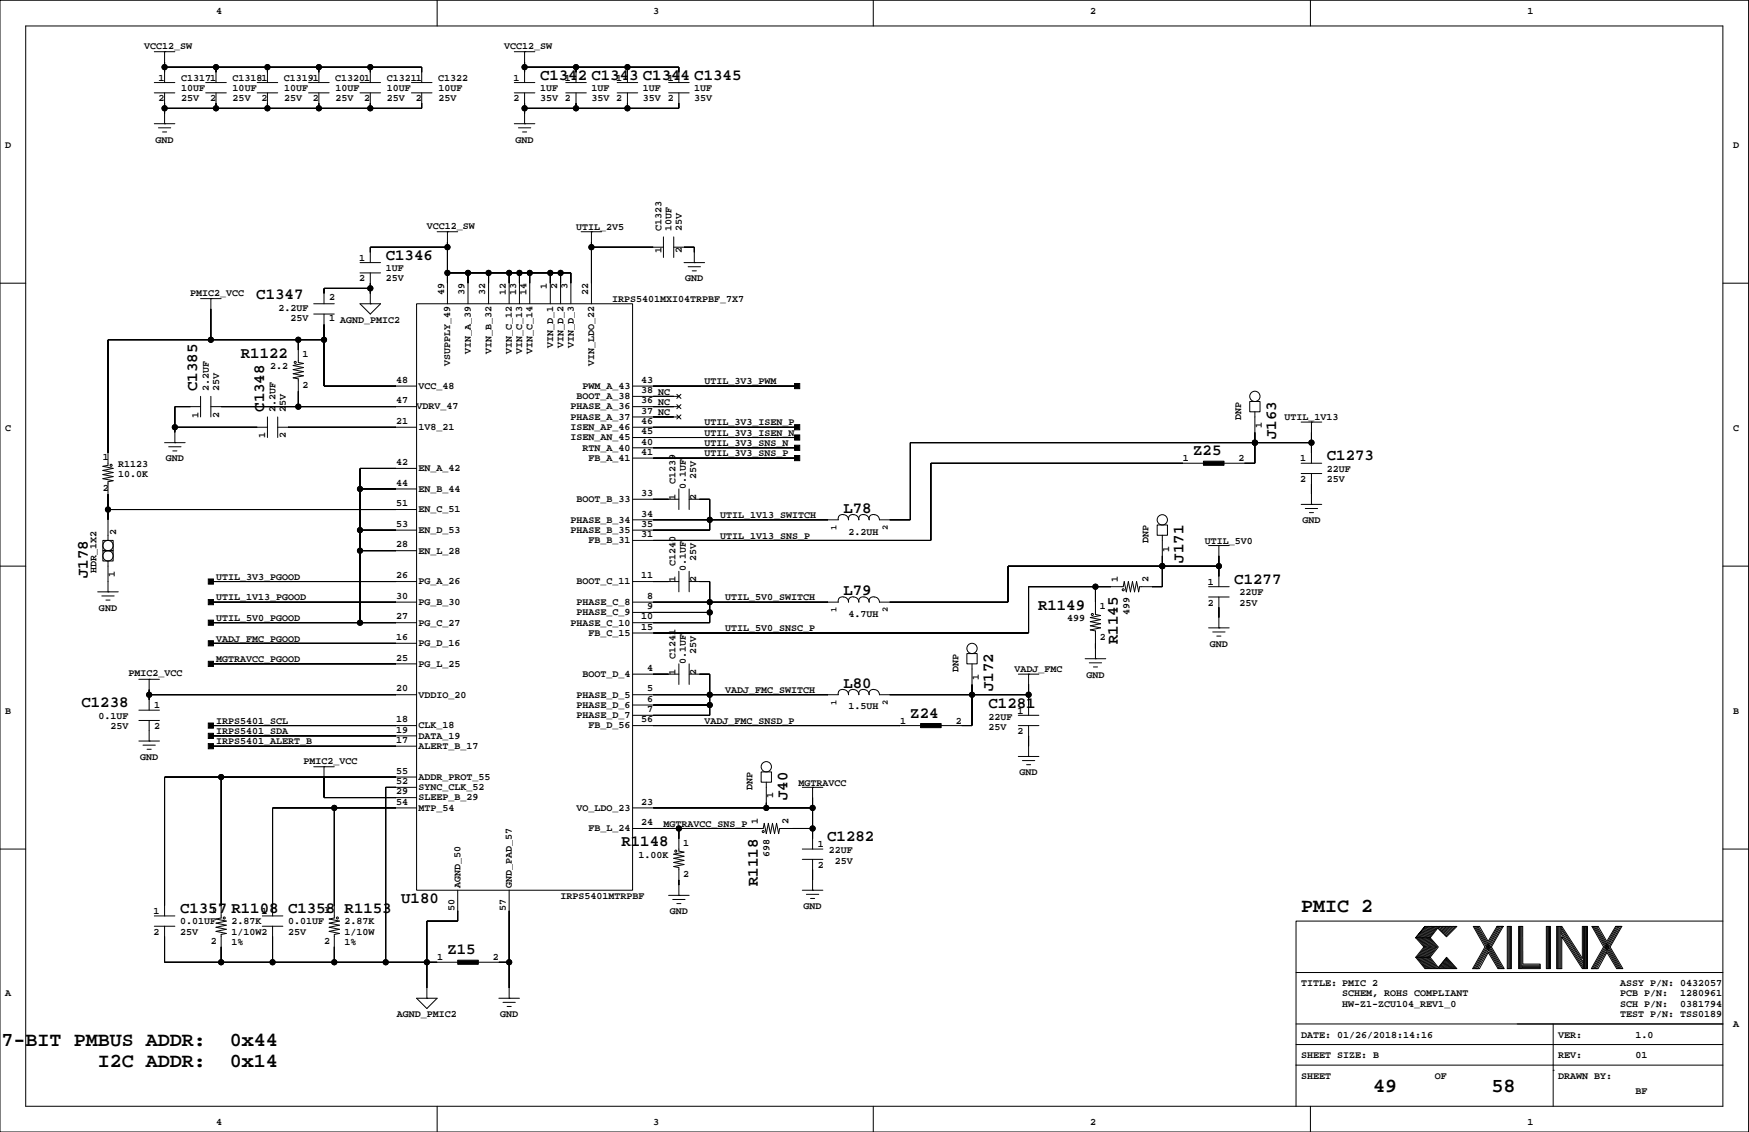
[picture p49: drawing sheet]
<svg xmlns="http://www.w3.org/2000/svg" width="432mm" height="279mm" viewBox="0 0 432 279" stroke-linecap="round" stroke-linejoin="round" font-family="sans-serif">
<defs><g id="words">
<g font-size="4.9">
<text x="321.2" y="225.2">PMIC 2</text>
<text x=".4" y="258.2">7-BIT PMBUS ADDR:</text>
<text x="24.1" y="263.3">I2C ADDR:</text>
<text x="56.7" y="263.3">0x14</text>
<text x="56.7" y="258.2">0x44</text>
<text x="339" y="269.6">49</text>
<text x="368.2" y="269.6">58</text>
</g>
<g font-size="3.9">
<text x="133.3" y="19.7">C1342 C1343 C1344 C1345</text>
<text x="95.2" y="64.1">C1346</text>
<text x="63.3" y="73.9">C1347</text>
<text x="59.5" y="88.3">R1122</text>
<text x="48.7" y="96.6" transform="rotate(-90 48.7 96.6)">C1385</text>
<text x="65.2" y="101.6" transform="rotate(-90 65.2 101.6)">C1348</text>
<text x="294.6" y="112.4">Z25</text>
<text x="315" y="108.4" transform="rotate(-90 315 108.4)">J163</text>
<text x="327.6" y="113.6">C1273</text>
<text x="208.2" y="126.6">L78</text>
<text x="21.7" y="142.7" transform="rotate(-90 21.7 142.7)">J178</text>
<text x="292.2" y="138.9" transform="rotate(-90 292.2 138.9)">J171</text>
<text x="208.2" y="146.9">L79</text>
<text x="304.7" y="144.1">C1277</text>
<text x="256.3" y="150.5">R1149</text>
<text x="276" y="159" transform="rotate(-90 276 159)">R1145</text>
<text x="208.2" y="169.8">L80</text>
<text x="245.2" y="170.6" transform="rotate(-90 245.2 170.6)">J172</text>
<text x="20.1" y="174.6">C1238</text>
<text x="224.7" y="177.1">Z24</text>
<text x="244" y="174.8">C1281</text>
<text x="194.4" y="197.5" transform="rotate(-90 194.4 197.5)">J40</text>
<text x="153.4" y="208.9">R1148</text>
<text x="204.2" y="207.6">C1282</text>
<text x="187.1" y="218.7" transform="rotate(-90 187.1 218.7)">R1118</text>
<text x="44.4" y="225.4">C1357 R1108 C1358</text>
<text x="85.1" y="225.4">R1153</text>
<text x="99" y="222.8">U180</text>
<text x="110.5" y="235.5">Z15</text>
</g>
<g font-size="2.5">
<text x="53.3" y="3.4">4</text>
<text x="161.3" y="3.4">3</text>
<text x="269.2" y="3.4">2</text>
<text x="377.1" y="3.4">1</text>
<text x="35.6" y="12.1">VCC12_SW</text>
<text x="124.4" y="12.1">VCC12_SW</text>
<text x="39.1" y="19.9">1</text>
<text x="44.7" y="19.9">C13171</text>
<text x="44.7" y="22.5">10UF</text>
<text x="57.4" y="19.9">C13181</text>
<text x="57.4" y="22.5">10UF</text>
<text x="70.1" y="19.9">C13191</text>
<text x="70.1" y="22.5">10UF</text>
<text x="82.8" y="19.9">C13201</text>
<text x="82.8" y="22.5">10UF</text>
<text x="95.5" y="19.9">C13211</text>
<text x="95.5" y="22.5">10UF</text>
<text x="108.2" y="19.9">C1322</text>
<text x="108.2" y="22.5">10UF</text>
<text x="126.8" y="19.9">1</text>
<text x="133.3" y="22.5">1UF</text>
<text x="139.5" y="19.9">1</text>
<text x="146" y="22.5">1UF</text>
<text x="152.2" y="19.9">1</text>
<text x="158.7" y="22.5">1UF</text>
<text x="164.9" y="19.9">1</text>
<text x="171.4" y="22.5">1UF</text>
<text x="39.1" y="25">2</text>
<text x="44.7" y="25">25V</text>
<text x="51.8" y="25">2</text>
<text x="57.4" y="25">25V</text>
<text x="64.5" y="25">2</text>
<text x="70.1" y="25">25V</text>
<text x="77.2" y="25">2</text>
<text x="82.8" y="25">25V</text>
<text x="89.9" y="25">2</text>
<text x="95.5" y="25">25V</text>
<text x="102.6" y="25">2</text>
<text x="108.2" y="25">25V</text>
<text x="126.8" y="25">2</text>
<text x="133.3" y="25">35V 2</text>
<text x="146" y="25">35V 2</text>
<text x="158.7" y="25">35V 2</text>
<text x="171.4" y="25">35V</text>
<text x="38.4" y="35.2">GND</text>
<text x="127.3" y="35.2">GND</text>
<text x="1.3" y="36.4">D</text>
<text x="427.9" y="36.4">D</text>
<text x="105.4" y="56.5">VCC12_SW</text>
<text x="142.2" y="56.8">UTIL_2V5</text>
<text x="163.3" y="56.9" transform="rotate(-90 163.3 56.9)">C1323</text>
<text x="165.8" y="56.9" transform="rotate(-90 165.8 56.9)">10UF</text>
<text x="168.4" y="56.9" transform="rotate(-90 168.4 56.9)">25V</text>
<text x="88.7" y="64.4">1</text>
<text x="163.3" y="62.5" transform="rotate(-90 163.3 62.5)">1</text>
<text x="168.4" y="62.5" transform="rotate(-90 168.4 62.5)">2</text>
<text x="88.7" y="69.5">2</text>
<text x="95.2" y="69.5">25V</text>
<text x="95.2" y="66.9">1UF</text>
<text x="135" y="71.4" transform="rotate(-90 135 71.4)">1</text>
<text x="137.6" y="71.4" transform="rotate(-90 137.6 71.4)">2</text>
<text x="140.1" y="71.4" transform="rotate(-90 140.1 71.4)">3</text>
<text x="169.2" y="69.5">GND</text>
<text x="47" y="73">PMIC2_VCC</text>
<text x="68.8" y="76.7">2.2UF</text>
<text x="81.3" y="74.2">2</text>
<text x="109.6" y="72.9" transform="rotate(-90 109.6 72.9)">49</text>
<text x="114.7" y="72.9" transform="rotate(-90 114.7 72.9)">39</text>
<text x="119.8" y="72.9" transform="rotate(-90 119.8 72.9)">32</text>
<text x="124.9" y="72.9" transform="rotate(-90 124.9 72.9)">12</text>
<text x="127.4" y="72.9" transform="rotate(-90 127.4 72.9)">13</text>
<text x="129.9" y="72.9" transform="rotate(-90 129.9 72.9)">14</text>
<text x="145.2" y="72.9" transform="rotate(-90 145.2 72.9)">22</text>
<text x="151.1" y="74.5">IRPS5401MXI04TRPBF_7X7</text>
<text x="71.7" y="79.2">25V</text>
<text x="81.3" y="79.2">1 AGND_PMIC2</text>
<text x="74.7" y="88.1">1</text>
<text x="116.2" y="87.3" transform="rotate(-90 116.2 87.3)">VIN_A_39</text>
<text x="121.3" y="87.3" transform="rotate(-90 121.3 87.3)">VIN_B_32</text>
<text x="126.4" y="87.3" transform="rotate(-90 126.4 87.3)">VIN_C_12</text>
<text x="128.9" y="87.3" transform="rotate(-90 128.9 87.3)">VIN_C_13</text>
<text x="131.5" y="87.3" transform="rotate(-90 131.5 87.3)">VIN_C_14</text>
<text x="136.6" y="85.9" transform="rotate(-90 136.6 85.9)">VIN_D_1</text>
<text x="139.1" y="85.9" transform="rotate(-90 139.1 85.9)">VIN_D_2</text>
<text x="141.6" y="85.9" transform="rotate(-90 141.6 85.9)">VIN_D_3</text>
<text x="66.7" y="91">2.2</text>
<text x="74.7" y="95.8">2</text>
<text x="97.8" y="94.5">48</text>
<text x="103.4" y="96">VCC_48</text>
<text x="111.2" y="90.3" transform="rotate(-90 111.2 90.3)">VSUPPLY_49</text>
<text x="143.8" y="96">PWM_A_43</text>
<text x="146.7" y="90.3" transform="rotate(-90 146.7 90.3)">VIN_LDO_22</text>
<text x="158.3" y="94.5">43</text>
<text x="174" y="94.9">UTIL_3V3_PWM</text>
<text x="51.5" y="96.6" transform="rotate(-90 51.5 96.6)">2.2UF</text>
<text x="54.1" y="96.6" transform="rotate(-90 54.1 96.6)">25V</text>
<text x="68" y="101.6" transform="rotate(-90 68 101.6)">2.2UF</text>
<text x="70.6" y="101.6" transform="rotate(-90 70.6 101.6)">25V</text>
<text x="97.8" y="99.6">47</text>
<text x="102.8" y="101.1">VDRV_47</text>
<text x="140.8" y="101.1">PHASE_A_36</text>
<text x="142.3" y="98.5">BOOT_A_38</text>
<text x="158.3" y="97">38 NC</text>
<text x="158.3" y="99.6">36 NC</text>
<text x="1.3" y="106.3">C</text>
<text x="49" y="103.1" transform="rotate(-90 49 103.1)">1</text>
<text x="54.1" y="103.1" transform="rotate(-90 54.1 103.1)">2</text>
<text x="97.8" y="104.6">21</text>
<text x="103.4" y="106.1">1V8_21</text>
<text x="140.8" y="103.6">PHASE_A_37</text>
<text x="140.8" y="106.1">ISEN_AP_46</text>
<text x="158.3" y="107.2">45</text>
<text x="158.3" y="104.6">46</text>
<text x="158.3" y="102.1">37 NC</text>
<text x="174" y="105">UTIL_3V3_ISEN_P</text>
<text x="174" y="107.5">UTIL_3V3_ISEN_N</text>
<text x="306.4" y="103.5" transform="rotate(-90 306.4 103.5)">DNP</text>
<text x="311.5" y="105.7" transform="rotate(-90 311.5 105.7)">1</text>
<text x="317.1" y="103.7">UTIL_1V13</text>
<text x="427.9" y="106.3">C</text>
<text x="25.4" y="113.5">1</text>
<text x="40.9" y="113.9">GND</text>
<text x="65.5" y="108.2" transform="rotate(-90 65.5 108.2)">1</text>
<text x="70.6" y="108.2" transform="rotate(-90 70.6 108.2)">2</text>
<text x="140.8" y="108.7">ISEN_AN_45</text>
<text x="143.8" y="111.2">RTN_A_40</text>
<text x="145.3" y="113.8">FB_A_41</text>
<text x="158.3" y="112.3">41</text>
<text x="158.3" y="109.7">40</text>
<text x="174" y="112.6">UTIL_3V3_SNS_P</text>
<text x="174" y="110.1">UTIL_3V3_SNS_N</text>
<text x="292" y="113.9">1</text>
<text x="305.8" y="113.9">2</text>
<text x="321" y="113.9">1</text>
<text x="29.2" y="117.7">10.0K</text>
<text x="29.2" y="115.2">R1123</text>
<text x="97.8" y="119.9">44</text>
<text x="97.8" y="114.8">42</text>
<text x="103.4" y="116.3">EN_A_42</text>
<text x="166.8" y="119.4" transform="rotate(-90 166.8 119.4)">C1239</text>
<text x="171.8" y="118.1" transform="rotate(-90 171.8 118.1)">25V</text>
<text x="321" y="119">2</text>
<text x="327.6" y="119">25V</text>
<text x="327.6" y="116.4">22UF</text>
<text x="25.4" y="121.1">2</text>
<text x="97.8" y="125">51</text>
<text x="103.4" y="121.4">EN_B_44</text>
<text x="142.3" y="123.9">BOOT_B_33</text>
<text x="158.3" y="122.4">33</text>
<text x="166.8" y="123.4" transform="rotate(-90 166.8 123.4)">1</text>
<text x="169.3" y="120.7" transform="rotate(-90 169.3 120.7)">0.1UF</text>
<text x="171.8" y="123.4" transform="rotate(-90 171.8 123.4)">2</text>
<text x="97.8" y="130">53</text>
<text x="103.4" y="126.5">EN_C_51</text>
<text x="103.4" y="131.5">EN_D_53</text>
<text x="140.8" y="129">PHASE_B_34</text>
<text x="140.8" y="131.5">PHASE_B_35</text>
<text x="158.3" y="130">35</text>
<text x="158.3" y="127.5">34</text>
<text x="177.8" y="127.9">UTIL_1V13_SWITCH</text>
<text x="209.5" y="131.9">2.2UH</text>
<text x="321.6" y="129.1">GND</text>
<text x="28.7" y="132.1" transform="rotate(-90 28.7 132.1)">2</text>
<text x="97.8" y="135.1">28</text>
<text x="103.4" y="136.6">EN_L_28</text>
<text x="145.3" y="134.1">FB_B_31</text>
<text x="158.3" y="132.6">31</text>
<text x="177.8" y="132.9">UTIL_1V13_SNS_P</text>
<text x="283.6" y="134" transform="rotate(-90 283.6 134)">DNP</text>
<text x="288.7" y="136.1" transform="rotate(-90 288.7 136.1)">1</text>
<text x="297.4" y="134.2">UTIL_5V0</text>
<text x="23.8" y="141.5" transform="rotate(-90 23.8 141.5)">HDR_1X2</text>
<text x="28.4" y="142.5" transform="rotate(-90 28.4 142.5)">1</text>
<text x="53.3" y="143.1">UTIL_3V3_PGOOD</text>
<text x="97.8" y="142.7">26</text>
<text x="158.3" y="142.7">11</text>
<text x="166.8" y="143.8" transform="rotate(-90 166.8 143.8)">1</text>
<text x="166.8" y="139.7" transform="rotate(-90 166.8 139.7)">C1240</text>
<text x="169.3" y="141" transform="rotate(-90 169.3 141)">0.1UF</text>
<text x="171.8" y="143.8" transform="rotate(-90 171.8 143.8)">2</text>
<text x="171.8" y="138.5" transform="rotate(-90 171.8 138.5)">25V</text>
<text x="276" y="143.8" transform="rotate(-90 276 143.8)">1</text>
<text x="283.6" y="143.8" transform="rotate(-90 283.6 143.8)">2</text>
<text x="53.3" y="148.2">UTIL_1V13_PGOOD</text>
<text x="97.8" y="147.8">30</text>
<text x="103.4" y="144.2">PG_A_26</text>
<text x="103.4" y="149.3">PG_B_30</text>
<text x="142.3" y="149.3">PHASE_C_8</text>
<text x="142.3" y="144.2">BOOT_C_11</text>
<text x="159.8" y="147.8">8</text>
<text x="179" y="148.2">UTIL_5V0_SWITCH</text>
<text x="298.2" y="144.4">1</text>
<text x="298.2" y="149.4">2</text>
<text x="306" y="149.4">25V</text>
<text x="306" y="146.9">22UF</text>
<text x="24.4" y="150.7">GND</text>
<text x="53.3" y="153.3">UTIL_5V0_PGOOD</text>
<text x="97.8" y="152.9">27</text>
<text x="103.4" y="154.4">PG_C_27</text>
<text x="140.8" y="154.4">PHASE_C_10</text>
<text x="142.3" y="151.9">PHASE_C_9</text>
<text x="158.3" y="155.4">15</text>
<text x="158.3" y="152.9">10</text>
<text x="159.8" y="150.3">9</text>
<text x="179" y="155.8">UTIL_5V0_SNSC_P</text>
<text x="209.5" y="152.2">4.7UH</text>
<text x="263.5" y="153.3">499</text>
<text x="271.5" y="150.3">1</text>
<text x="278.8" y="151.8" transform="rotate(-90 278.8 151.8)">499</text>
<text x="53.3" y="158.3">VADJ_FMC_PGOOD</text>
<text x="97.8" y="158">16</text>
<text x="103.4" y="159.5">PG_D_16</text>
<text x="145.3" y="156.9">FB_C_15</text>
<text x="171.8" y="161.3" transform="rotate(-90 171.8 161.3)">25V</text>
<text x="271.5" y="158">2</text>
<text x="298.7" y="159.6">GND</text>
<text x="31.7" y="167">PMIC2_VCC</text>
<text x="53.3" y="163.4">MGTRAVCC_PGOOD</text>
<text x="97.8" y="163">25</text>
<text x="103.4" y="164.6">PG_L_25</text>
<text x="143.8" y="167.1">BOOT_D_4</text>
<text x="159.8" y="165.6">4</text>
<text x="166.8" y="166.6" transform="rotate(-90 166.8 166.6)">1</text>
<text x="166.8" y="162.6" transform="rotate(-90 166.8 162.6)">C1241</text>
<text x="169.3" y="163.9" transform="rotate(-90 169.3 163.9)">0.1UF</text>
<text x="171.8" y="166.6" transform="rotate(-90 171.8 166.6)">2</text>
<text x="236.6" y="165.8" transform="rotate(-90 236.6 165.8)">DNP</text>
<text x="241.7" y="167.9" transform="rotate(-90 241.7 167.9)">1</text>
<text x="250.5" y="166">VADJ_FMC</text>
<text x="268.2" y="167.2">GND</text>
<text x="97.8" y="170.7">20</text>
<text x="103.4" y="172.2">VDDIO_20</text>
<text x="142.3" y="172.2">PHASE_D_5</text>
<text x="159.8" y="173.2">6</text>
<text x="159.8" y="170.7">5</text>
<text x="179" y="171">VADJ_FMC_SWITCH</text>
<text x="1.3" y="176.1">B</text>
<text x="24.3" y="177.4">0.1UF</text>
<text x="27.3" y="179.9">25V</text>
<text x="38.1" y="174.8">1</text>
<text x="38.1" y="179.9">2</text>
<text x="53.4" y="178.7">IRPS5401_SCL</text>
<text x="97.8" y="178.3">18</text>
<text x="103.4" y="179.8">CLK_18</text>
<text x="142.3" y="174.7">PHASE_D_6</text>
<text x="142.3" y="177.2">PHASE_D_7</text>
<text x="145.3" y="179.8">FB_D_56</text>
<text x="158.3" y="178.3">56</text>
<text x="159.8" y="175.7">7</text>
<text x="174" y="178.7">VADJ_FMC_SNSD_P</text>
<text x="209.5" y="175.1">1.5UH</text>
<text x="222.2" y="178.7">1</text>
<text x="236" y="178.7">2</text>
<text x="244" y="177.6">22UF</text>
<text x="251.2" y="176.1">1</text>
<text x="427.9" y="176.1">B</text>
<text x="53.4" y="181.2">IRPS5401_SDA</text>
<text x="53.4" y="183.7">IRPS5401_ALERT_B</text>
<text x="97.8" y="180.8">19</text>
<text x="97.8" y="183.4">17</text>
<text x="103.4" y="184.9">ALERT_B_17</text>
<text x="103.4" y="182.3">DATA_19</text>
<text x="244" y="180.2">25V</text>
<text x="251.2" y="181.2">2</text>
<text x="34.6" y="187.5">GND</text>
<text x="74.9" y="188.6">PMIC2_VCC</text>
<text x="97.8" y="191">55</text>
<text x="251.7" y="191.4">GND</text>
<text x="97.8" y="193.5">52</text>
<text x="97.8" y="196.1">29</text>
<text x="103.4" y="197.6">SLEEP_B_29</text>
<text x="103.4" y="195">SYNC_CLK_52</text>
<text x="103.4" y="192.5">ADDR_PROT_55</text>
<text x="185.8" y="195" transform="rotate(-90 185.8 195)">DNP</text>
<text x="190.9" y="197.1" transform="rotate(-90 190.9 197.1)">1</text>
<text x="197.1" y="193.9">MGTRAVCC</text>
<text x="97.8" y="198.6">54</text>
<text x="103.4" y="200.1">MTP_54</text>
<text x="142.3" y="200.1">VO_LDO_23</text>
<text x="158.3" y="203.7">24</text>
<text x="158.3" y="198.6">23</text>
<text x="187.1" y="203.4" transform="rotate(-90 187.1 203.4)">1</text>
<text x="194.7" y="203.4" transform="rotate(-90 194.7 203.4)">2</text>
<text x="145.3" y="205.2">FB_L_24</text>
<text x="163.8" y="204">MGTRAVCC_SNS_P</text>
<text x="168.7" y="208.8">1</text>
<text x="201.9" y="209.1">1</text>
<text x="157.7" y="211.7">1.00K</text>
<text x="189.9" y="211.5" transform="rotate(-90 189.9 211.5)">698</text>
<text x="201.9" y="214.2">2</text>
<text x="204.6" y="210.6">22UF</text>
<text x="206.1" y="213.2">25V</text>
<text x="113.7" y="219.2" transform="rotate(-90 113.7 219.2)">AGND_50</text>
<text x="126.4" y="219.2" transform="rotate(-90 126.4 219.2)">GND_PAD_57</text>
<text x="138.4" y="221.8">IRPS5401MTRPBF</text>
<text x="168.7" y="216.4">2</text>
<text x="37.9" y="225.6">1</text>
<text x="52.1" y="225.3">1</text>
<text x="64.5" y="225.6">1</text>
<text x="80" y="225.3">1</text>
<text x="112.2" y="224.8" transform="rotate(-90 112.2 224.8)">50</text>
<text x="124.9" y="224.8" transform="rotate(-90 124.9 224.8)">57</text>
<text x="165.4" y="225.6">GND</text>
<text x="198.4" y="224.4">GND</text>
<text x="37.9" y="230.7">2</text>
<text x="44.4" y="228.2">0.01UF</text>
<text x="44.4" y="230.7">25V</text>
<text x="52.1" y="232.9">2</text>
<text x="57.1" y="228.2">2.87K</text>
<text x="57.1" y="230.7">1/10W2</text>
<text x="57.1" y="233.3">1%</text>
<text x="71.1" y="230.7">25V</text>
<text x="71.1" y="228.2">0.01UF</text>
<text x="80" y="232.9">2</text>
<text x="85.1" y="233.3">1%</text>
<text x="85.1" y="228.2">2.87K</text>
<text x="85.1" y="230.7">1/10W</text>
<text x="107.9" y="237.1">1</text>
<text x="121.7" y="237.1">2</text>
<text x="1.3" y="245.9">A</text>
<text x="321.2" y="243.4">TITLE: PMIC 2</text>
<text x="331.4" y="245.9">SCHEM, ROHS COMPLIANT</text>
<text x="400" y="243.4">ASSY P/N: 0432057</text>
<text x="400" y="245.9">PCB P/N:</text>
<text x="414.8" y="245.9">1280961</text>
<text x="98" y="251">AGND_PMIC2</text>
<text x="123.5" y="251">GND</text>
<text x="331.4" y="248.5">HW-Z1-ZCU104_REV1_0</text>
<text x="400" y="251">TEST P/N: TSS0189</text>
<text x="400" y="248.5">SCH P/N:</text>
<text x="414.8" y="248.5">0381794</text>
<text x="321.2" y="256.1">DATE: 01/26/2018:14:16</text>
<text x="384.7" y="256.1">VER:</text>
<text x="403.8" y="256.1">1.0</text>
<text x="427.9" y="253.6">A</text>
<text x="321.2" y="261.2">SHEET SIZE: B</text>
<text x="384.7" y="261.2">REV:</text>
<text x="403.8" y="261.2">01</text>
<text x="321.2" y="266.3">SHEET</text>
<text x="354.2" y="266.3">OF</text>
<text x="384.7" y="266.3">DRAWN BY:</text>
<text x="403.8" y="270.1">BF</text>
<text x="53.3" y="277.7">4</text>
<text x="161.3" y="277.7">3</text>
<text x="269.2" y="277.7">2</text>
<text x="377.1" y="277.7">1</text>
</g>
<g font-size="2.1">
<text x="206.5" y="130.8" transform="rotate(-90 206.5 130.8)">1</text>
<text x="219.2" y="130.8" transform="rotate(-90 219.2 130.8)">2</text>
<text x="206.5" y="151.2" transform="rotate(-90 206.5 151.2)">1</text>
<text x="219.2" y="151.2" transform="rotate(-90 219.2 151.2)">2</text>
<text x="206.5" y="174" transform="rotate(-90 206.5 174)">1</text>
<text x="219.2" y="174" transform="rotate(-90 219.2 174)">2</text>
</g>
</g></defs>
<g fill="none" stroke="#000" stroke-width=".25">
<path d="M0 .1h431.7v279.3h-431.7zM6.3 6.4h419.1v266.7h-419.1zM38.1 12.8h5.1M40.6 12.8h.1M40.6 12.8v7.6M40.6 16.6h63.5v3.8M53.3 16.6v3.8M66 16.6v3.8M78.7 16.6v3.8M91.4 16.6v3.8M107.9 .1v6.3M127 12.8h5.1"/>
<path d="M129.5 12.8h.1M129.5 12.8v7.6M129.5 16.6h38.1v3.8M142.2 16.6v3.8M154.9 16.6v3.8M215.6 .1v6.3M323.5 .1v6.3M38.1 22.9h5.1M38.1 20.4h5.1M38.1 30.5h5.1M39.1 31.6h3.1M40.1 32.6h1"/>
<path d="M40.6 30.5h.1M40.6 22.9v7.6M50.8 22.9h5.1M50.8 20.4h5.1M53.3 22.9v3.8M63.5 22.9h5.1M63.5 20.4h5.1M66 22.9v3.8M76.2 22.9h5.1M76.2 20.4h5.1M78.7 22.9v3.8M88.9 22.9h5.1"/>
<path d="M88.9 20.4h5.1M91.4 22.9v3.8M101.6 22.9h5.1M101.6 20.4h5.1M104.1 22.9v3.8h-63.5M127 22.9h5.1M127 20.4h5.1M127 30.5h5.1M128 31.6h3M129 32.6h1M129.5 30.5h.1M129.5 22.9v7.6"/>
<path d="M139.7 22.9h5M139.7 20.4h5M142.2 22.9v3.8M152.4 22.9h5M152.4 20.4h5M154.9 22.9v3.8M165.1 22.9h5M165.1 20.4h5M167.6 22.9v3.8h-38.1M107.9 57.2h5.1M110.5 57.2h.1M110.5 57.2v17.8"/>
<path d="M143.5 57.2h5.1M146 57.2h.1M146 57.2v17.8M163.8 58.5v5M166.3 58.5v5M0 69.9h6.3M49.5 73.7h5.1M52.1 73.7h.1M52.1 73.7v10.2M77.5 75h5M77.5 77.5h5M80 77.5v17.8h22.8"/>
<path d="M88.9 67.4h5.1M88.9 64.8h5.1M88.9 75h5.1l-2.6 2.5zM91.4 75h.1M91.4 67.4v7.6M91.4 71.2h-11.4v3.8M102.8 75h53.4v144.7h-53.4zM110.5 61h-19.1v3.8M110.5 67.4h30.4v7.6M115.5 67.4v7.6M120.6 67.4v7.6M125.7 67.4v7.6"/>
<path d="M128.2 67.4v7.6M130.8 67.4v7.6M135.9 67.4v7.6M138.4 67.4v7.6M146 61h17.8M166.3 61h5.1v3.8M168.9 64.8h5.1M169.9 65.8h3M170.9 66.9h1M171.4 64.8h.1M425.4 69.9h6.3M49.5 97.8v5.1"/>
<path d="M52.1 97.8v5.1M73.6 83.9v5.6l1.3 .2-2.5 .5 2.5 .5-2.5 .5 2.5 .5-2.5 .5 2.5 .6-2.5 .5 1.2 .2v6.9M80 83.9h-53.3v30.9l-1.3 .3 2.5 .5-2.5 .5 2.5 .5-2.5 .5 2.5 .5-2.5 .5 2.5 .6-1.2 .2v14.5M156.2 97.8h11.4M156.2 95.3h40.6M167.1 97.3l1 1M167.1 99.9l1 1M168.1 97.3l-1 1M168.1 99.9l-1 1M308.5 99.1h2.6v2.5h-2.6zM40.6 109.3h5.1M41.6 110.3h3.1"/>
<path d="M42.7 111.3h1M43.2 109.3h.1M43.2 105.4h22.8M49.5 100.4h-6.3v8.9M52.1 100.4h50.7M66 102.9v5.1M68.6 105.4h34.2M68.6 102.9v5.1M102.8 115.6h-13.9v38.1M156.2 105.4h40.6M156.2 100.4h11.4M156.2 102.9h11.4"/>
<path d="M156.2 113.1h40.6M156.2 110.5h40.6M156.2 108h40.6M167.1 102.4l1 1M168.1 102.4l-1 1M297.1 114.3h-67.3v19.1h-73.6M309.8 109.3h.1M309.8 101.6v12.7h-7.6M321.2 104.2h5.1M321.2 116.9h5.1M321.2 114.3h5.1M323.8 109.3h-99.1v19h-7.6a1.27 1.27 0 0 0-1.2-1.3 1.27 1.27 0 0 0-1.3 1.3 1.27 1.27 0 0 0-1.3-1.3 1.27 1.27 0 0 0-1.3 1.3 1.27 1.27 0 0 0-1.2-1.3 1.27 1.27 0 0 0-1.3 1.3 1.27 1.27 0 0 0-1.3-1.3 1.27 1.27 0 0 0-1.2 1.3h-50.8"/>
<path d="M323.8 104.2h.1M323.8 104.2v10.1M323.8 116.9v7.6M0 139.7h6.3M25.4 133.4h2.5v2.5h-2.5zM25.4 135.9h2.5v2.6h-2.5zM26.7 138.5v7.6M26.7 125.8h76.1M88.9 130.8h13.9M88.9 120.7h13.9M88.9 135.9h13.9M156.2 123.2h11.4"/>
<path d="M167.6 120.7v5.1M170.1 123.2h5.1v7.6h-19M170.1 120.7v5.1M285.7 129.6h2.5v2.5h-2.5zM287 139.7h.1M287 132.1v12.7h-5.6l-.3 1.3-.5-2.6-.5 2.6-.5-2.6-.5 2.6-.5-2.6-.5 2.6-.5-2.6-.3 1.3h-23.4v11.4h-97.7M298.4 134.7h5.1M300.9 139.7h-52v8.9h-31.8a1.27 1.27 0 0 0-1.2-1.3 1.27 1.27 0 0 0-1.3 1.3 1.27 1.27 0 0 0-1.3-1.3 1.27 1.27 0 0 0-1.3 1.3 1.27 1.27 0 0 0-1.2-1.3 1.27 1.27 0 0 0-1.3 1.3 1.27 1.27 0 0 0-1.3-1.3 1.27 1.27 0 0 0-1.2 1.3h-50.8M300.9 134.7h.1M300.9 134.7v10.1M321.2 124.5h5.1M322.3 125.5h3"/>
<path d="M323.3 126.5h1M323.8 124.5h.1M425.4 139.7h6.3M24.1 146.1h5.1M25.1 147.1h3.1M26.2 148.1h1M26.7 143.5h.1M26.7 146.1h.1M52.1 143.5h50.7M52.1 148.6h50.7M52.1 153.7h50.7M52.1 158.8h50.7"/>
<path d="M156.2 143.5h11.4M156.2 151.2h19M167.6 141v5.1M170.1 141v5.1M170.1 143.5h5.1v10.2h-19M270.4 144.8v6.9l1.3 .2-2.5 .5 2.5 .5-2.5 .5 2.5 .6-2.5 .5 2.5 .5-2.5 .5 1.2 .2v6.9M298.4 147.3h5.1M298.4 144.8h5.1M298.4 155h5.1M299.4 156h3M300.4 157h1M300.9 155h.1"/>
<path d="M300.9 147.3v7.7M34.3 177.8h5.1M34.3 175.3h5.1M34.3 167.7h5.1M36.8 167.7h.1M36.8 167.7v7.6M36.8 177.8v5.1M36.8 171.5h66M52.1 179.1h50.7M52.1 163.9h50.7M156.2 171.5h50.8a1.11 1.11 0 0 1 .4-1.2 1.11 1.11 0 0 1 1.2 0 1.27 1.27 0 0 1 .9 1.2 1.11 1.11 0 0 1 .4-1.2 1.11 1.11 0 0 1 1.3 0 1.27 1.27 0 0 1 .8 1.2 1.11 1.11 0 0 1 .5-1.2 1.11 1.11 0 0 1 1.2 0 1.27 1.27 0 0 1 .9 1.2 1.11 1.11 0 0 1 .4-1.2 1.11 1.11 0 0 1 1.3 0 1.27 1.27 0 0 1 .8 1.2h36.8M156.2 166.4h11.4"/>
<path d="M156.2 179.1h71.1M156.2 174h19M167.6 163.9v5M170.1 163.9v5M170.1 166.4h5.1v10.2h-19M238.7 161.3h2.5v2.6h-2.5zM240 163.9v15.2h-7.6M251.4 166.4h5.1M251.4 179.1h5.1M251.4 176.6h5.1M253.9 166.4h.1M253.9 166.4v10.2"/>
<path d="M253.9 179.1v7.6M267.9 162.6h5.1M268.9 163.6h3.1M269.9 164.6h1.1M270.4 162.6h.1M34.3 182.9h5.1M35.3 183.9h3M36.3 184.9h1M36.8 180.4h.1M36.8 182.9h.1M52.1 181.6h50.7M52.1 184.2h50.7"/>
<path d="M54.6 191.8v34.8l-1.3 .2 2.6 .5-2.6 .5 2.6 .6-2.6 .5 2.6 .5-2.6 .5 2.6 .5-1.3 .2v6.9M77.5 189.3h5M80 189.3h.1M80 189.3v7.6h22.8M82.5 199.4v27.2l-1.2 .2 2.5 .5-2.5 .5 2.5 .6-2.5 .5 2.5 .5-2.5 .5 2.5 .5-1.3 .2v6.9M102.8 191.8h-62.2v34.3M102.8 199.4h-35.5v26.7M102.8 194.3h-7.6v43.2M156.2 199.4h44.4M187.9 190.5h2.6v2.6h-2.6zM189.2 193.1v6.3M198.1 194.3h5.1"/>
<path d="M200.6 194.3h.1M200.6 194.3v15.3M251.4 186.7h5.1M252.4 187.7h3.1M253.4 188.7h1.1M253.9 186.7h.1M0 209.6h6.3M113 219.7v7.6h-7.6v19.1M125.7 219.7v26.7M156.2 204.5h32.2l.3-1.3 .5 2.6 .5-2.6 .5 2.6 .5-2.6 .5 2.6 .5-2.6 .5 2.6 .3-1.3h8.1M167.6 204.5v5.6l1.3 .2-2.6 .5 2.6 .5-2.6 .6 2.6 .5-2.6 .5 2.6 .5-2.6 .5 1.3 .2v6.9M198.1 209.6h5.1"/>
<path d="M198.1 212.1h5.1M198.1 219.7h5.1M200.6 219.7h.1M200.6 212.1v7.6M425.4 209.6h6.3M38.1 228.6h5.1M38.1 226.1h5.1M40.6 228.6v8.9h72.4M64.8 228.6h5M64.8 226.1h5M67.3 228.6v8.9M118.1 237.5h7.6"/>
<path d="M165.1 221h5M166.1 222h3M167.1 223h1M167.6 221h.1M199.1 220.7h3M200.1 221.8h1M349.5 236.3h3.6M349.9 231.5l1.9 2.2-2 2.6 2.2 2.8M350.1 236.3l2.2 2.8M350.2 231.5l1.9 2.3-2 2.5M350.4 236.3l2.2 2.8M350.5 231.5l1.9 2.3-2 2.5"/>
<path d="M350.6 236.3l2.3 2.7M350.8 231.5l1.9 2.3-2 2.5M351 236.3l2.2 2.8M351.1 231.5l1.9 2.3-2 2.5M351.3 236.3l2.2 2.8M351.4 231.5l1.9 2.3-2 2.5M351.6 236.3l2.2 2.8M351.7 231.5l1.9 2.2M351.8 228.7l-2.3 2.8 2.3-2.8h7.9l-2.6 2.5-2.1-2.1-1.9 2.4 2 2.2-2 2.6 2 2.5 2-2.5 2.6 2.8h-7.9l-2.3-2.8M351.9 236.3l2.2 2.8M352 231.5l1.9 2.2M352.1 228.7l-2.2 2.7"/>
<path d="M352.2 236.3l2.2 2.8M352.3 231.5l1.9 2.3-2 2.5M352.4 228.7l-2.2 2.7M352.5 236.3l2.2 2.8M352.6 231.5l1.9 2.2M352.7 228.7l-2.2 2.7M352.8 236.3l2.2 2.8M352.8 231.5l2 2.2M353 228.7l-2.2 2.7M353.1 231.5h-3.6l2.1 2.2-2.1 2.6M353.2 228.7l-2.1 2.7M353.6 233.8l-2 2.5"/>
<path d="M353.6 228.7l-2.2 2.7M353.8 228.7l-2.1 2.7M353.9 233.8l-1.9 2.4M354.1 228.7l-2.1 2.7M354.4 228.7l-2.1 2.7M354.5 233.8l-2 2.5M354.7 228.7l-2.1 2.7M354.8 233.8l-2 2.5M355 228.7l-2.1 2.7M355.2 238.8l.2 .3M355.3 238.6l.4 .5M355.4 228.7l-.4 .4"/>
<path d="M355.4 238.4l.6 .7M355.6 238.3l.7 .8M355.7 238.1l.9 1M355.7 228.7l-.5 .5M355.9 237.9l1 1.2M356 237.8l1.2 1.3M356.1 228.7l-.8 .7M356.1 237.6l1.4 1.4M356.3 237.4l1.5 1.7M356.4 237.2l1.6 1.9M356.5 228.7l-1 .9M356.5 237.1l1.8 2"/>
<path d="M356.7 236.9l1.9 2.2M356.8 236.7l2.1 2.4M356.8 228.7l-1.1 1.1M356.9 236.6l2.3 2.5M357.1 236.5l2.3 2.6M357.2 228.7l-1.3 1.2M357.5 228.7l-1.4 1.4M357.8 228.7l-1.6 1.6M358.2 228.7l-1.8 1.7M358.5 228.7l-1.9 1.9M359 228.7l-2.2 2.1M359.3 228.7l-2.3 2.3"/>
<path d="M364 228.7l6.1 10.4M364.3 228.7l6.1 10.4M364.6 228.7l6.1 10.4M364.9 228.7l6.1 10.4M367.4 232.3l-2.1-3.6h-1.6l2.9 5-3 5.4h1.7l2.1-4 2.4 4h1.6l-3.2-5.4M369.6 228.7l-2.2 3.6M369.8 228.7l-5.9 10.4M370.2 228.7l-6 10.4M370.5 228.7l-6 10.4M370.8 228.7l-6 10.4M371.1 228.7h-1.5h1.5l-2.9 5M372.1 228.7h1v10.4h-1z"/>
<path d="M372.4 228.7v10.4M372.6 228.7v10.4M372.9 228.7v10.4M374.9 228.7h1v9.3h4.3v1.1h-5.3zM375.1 228.7v10.4M375.4 228.7v10.4M375.7 228.7v10.4M375.7 238.2h4.5M375.7 238.5h4.5M375.7 238.8h4.5M381.8 228.7h1v10.4h-1zM382 228.7v10.4"/>
<path d="M382.3 228.7v10.4M382.5 228.7v10.4M384.3 228.7h1.3l5.1 7.8v-7.8h1.2v10.4h-1.2l-5.1-7.9v7.9h-1.3zM384.5 228.7v10.4M384.8 228.7v10.4M385.1 228.7v10.4M385.3 228.7v10.4M385.3 230.3l5.6 8.7M385.3 229.8l5.6 8.7M385.3 229.2l5.6 8.7M385.3 228.8l5.6 8.7M390.9 228.7v10.4"/>
<path d="M391.2 228.7v10.4M391.5 228.7v10.4M391.7 228.6v10.4M393.3 228.7l6.1 10.4M393.6 228.7l6.1 10.4M393.9 228.7l6.1 10.4M394.2 228.7l6.1 10.4M396.7 232.3l-2.1-3.6h-1.6l2.9 5-3 5.4M397.5 233.7l3.2 5.4h-1.6l-2.4-4-2.2 4h-1.6M398.9 228.7l-2.2 3.6M399.1 228.7l-6 10.4M399.4 228.7l-5.9 10.4"/>
<path d="M399.7 228.7l-5.9 10.4M400.1 228.7l-6 10.4M400.4 228.7h-1.5h1.5l-2.9 5M425.4 227.3h-105.4v35.6M102.8 246.4h5.1l-2.5 2.5zM105.4 246.4h.1M123.2 246.4h5M124.2 247.4h3M125.2 248.4h1M125.7 246.4h.1M320 257.8h105.4M320 252.7h105.4"/>
<path d="M320 240h105.4M383.5 252.7v20.4M107.9 273.1v6.3M215.6 273.1v6.3M320 262.9v10.2M320 262.9h105.4M323.5 273.1v6.3M383.5 264.2h.1"/>
<circle cx="40.6" cy="16.6" r=".63"/>
<circle cx="53.3" cy="16.6" r=".63"/>
<circle cx="66" cy="16.6" r=".63"/>
<circle cx="78.7" cy="16.6" r=".63"/>
<circle cx="91.4" cy="16.6" r=".63"/>
<circle cx="129.5" cy="16.6" r=".63"/>
<circle cx="142.2" cy="16.6" r=".63"/>
<circle cx="154.9" cy="16.6" r=".63"/>
<circle cx="40.6" cy="26.7" r=".63"/>
<circle cx="53.3" cy="26.7" r=".63"/>
<circle cx="66" cy="26.7" r=".63"/>
<circle cx="78.7" cy="26.7" r=".63"/>
<circle cx="91.4" cy="26.7" r=".63"/>
<circle cx="129.5" cy="26.7" r=".63"/>
<circle cx="142.2" cy="26.7" r=".63"/>
<circle cx="154.9" cy="26.7" r=".63"/>
<circle cx="91.4" cy="71.2" r=".63"/>
<circle cx="110.5" cy="61" r=".63"/>
<circle cx="110.5" cy="67.4" r=".63"/>
<circle cx="115.5" cy="67.4" r=".63"/>
<circle cx="120.6" cy="67.4" r=".63"/>
<circle cx="125.7" cy="67.4" r=".63"/>
<circle cx="128.2" cy="67.4" r=".63"/>
<circle cx="130.8" cy="67.4" r=".63"/>
<circle cx="135.9" cy="67.4" r=".63"/>
<circle cx="138.4" cy="67.4" r=".63"/>
<circle cx="146" cy="61" r=".63"/>
<circle cx="52.1" cy="83.9" r=".63"/>
<circle cx="72.9" cy="89.5" r=".25"/>
<circle cx="73.6" cy="83.9" r=".63"/>
<circle cx="80" cy="83.9" r=".63"/>
<circle cx="309.8" cy="97.8" r="1.27"/>
<circle cx="27.4" cy="114.8" r=".25"/>
<circle cx="43.2" cy="105.4" r=".63"/>
<circle cx="73.6" cy="100.4" r=".63"/>
<circle cx="309.8" cy="109.3" r=".63"/>
<circle cx="323.8" cy="109.3" r=".63"/>
<circle cx="26.7" cy="125.8" r=".63"/>
<circle cx="26.7" cy="134.7" r="1.27"/>
<circle cx="26.7" cy="137.2" r="1.27"/>
<circle cx="88.9" cy="130.8" r=".63"/>
<circle cx="88.9" cy="135.9" r=".63"/>
<circle cx="88.9" cy="120.7" r=".63"/>
<circle cx="175.2" cy="128.3" r=".63"/>
<circle cx="287" cy="128.3" r="1.27"/>
<circle cx="287" cy="139.7" r=".63"/>
<circle cx="300.9" cy="139.7" r=".63"/>
<circle cx="88.9" cy="153.7" r=".63"/>
<circle cx="175.2" cy="151.2" r=".63"/>
<circle cx="175.2" cy="148.6" r=".63"/>
<circle cx="269.7" cy="151.7" r=".25"/>
<circle cx="270.4" cy="144.8" r=".63"/>
<circle cx="277.3" cy="145.6" r=".25"/>
<circle cx="36.8" cy="171.5" r=".63"/>
<circle cx="175.2" cy="174" r=".63"/>
<circle cx="175.2" cy="171.5" r=".63"/>
<circle cx="240" cy="160" r="1.27"/>
<circle cx="240" cy="171.5" r=".63"/>
<circle cx="253.9" cy="171.5" r=".63"/>
<circle cx="54.6" cy="191.8" r=".63"/>
<circle cx="82.5" cy="199.4" r=".63"/>
<circle cx="189.2" cy="199.4" r=".63"/>
<circle cx="189.2" cy="189.3" r="1.27"/>
<circle cx="200.6" cy="199.4" r=".63"/>
<circle cx="166.8" cy="210.1" r=".25"/>
<circle cx="167.6" cy="204.5" r=".63"/>
<circle cx="188.4" cy="205.2" r=".25"/>
<circle cx="200.6" cy="204.5" r=".63"/>
<circle cx="54.6" cy="237.5" r=".63"/>
<circle cx="55.4" cy="226.6" r=".25"/>
<circle cx="67.3" cy="237.5" r=".63"/>
<circle cx="82.5" cy="237.5" r=".63"/>
<circle cx="83.3" cy="226.6" r=".25"/>
<circle cx="95.2" cy="237.5" r=".63"/>
<circle cx="105.4" cy="237.5" r=".63"/>
<circle cx="125.7" cy="237.5" r=".63"/>
</g>
<g fill="#000" stroke="#000" stroke-width=".25">
<path d="M40.6 15.3v1.3z" fill-rule="evenodd"/>
<path d="M40.6 16.6v1.2z" fill-rule="evenodd"/>
<path d="M53.3 16.6v1.2z" fill-rule="evenodd"/>
<path d="M40.6 16.6h12.7z" fill-rule="evenodd"/>
<path d="M66 16.6v1.2z" fill-rule="evenodd"/>
<path d="M53.3 16.6h12.7z" fill-rule="evenodd"/>
<path d="M78.7 16.6v1.2z" fill-rule="evenodd"/>
<path d="M66 16.6h12.7z" fill-rule="evenodd"/>
<path d="M78.7 16.6h12.7z" fill-rule="evenodd"/>
<path d="M91.4 16.6v1.2z" fill-rule="evenodd"/>
<path d="M91.4 16.6h12.7z" fill-rule="evenodd"/>
<path d="M104.1 16.6v1.2z" fill-rule="evenodd"/>
<path d="M129.5 15.3v1.3z" fill-rule="evenodd"/>
<path d="M129.5 16.6v1.2z" fill-rule="evenodd"/>
<path d="M142.2 16.6v1.2z" fill-rule="evenodd"/>
<path d="M129.5 16.6h12.7z" fill-rule="evenodd"/>
<path d="M154.9 16.6v1.2z" fill-rule="evenodd"/>
<path d="M142.2 16.6h12.7z" fill-rule="evenodd"/>
<path d="M167.6 16.6v1.2z" fill-rule="evenodd"/>
<path d="M154.9 16.6h12.7z" fill-rule="evenodd"/>
<path d="M40.6 25.5v1.2z" fill-rule="evenodd"/>
<path d="M40.6 26.7v1.3z" fill-rule="evenodd"/>
<path d="M53.3 25.5v1.2z" fill-rule="evenodd"/>
<path d="M40.6 26.7h12.7z" fill-rule="evenodd"/>
<path d="M66 25.5v1.2z" fill-rule="evenodd"/>
<path d="M53.3 26.7h12.7z" fill-rule="evenodd"/>
<path d="M78.7 25.5v1.2z" fill-rule="evenodd"/>
<path d="M66 26.7h12.7z" fill-rule="evenodd"/>
<path d="M78.7 26.7h12.7z" fill-rule="evenodd"/>
<path d="M91.4 25.5v1.2z" fill-rule="evenodd"/>
<path d="M91.4 26.7h12.7z" fill-rule="evenodd"/>
<path d="M104.1 25.5v1.2z" fill-rule="evenodd"/>
<path d="M129.5 26.7v1.3z" fill-rule="evenodd"/>
<path d="M129.5 25.5v1.2z" fill-rule="evenodd"/>
<path d="M129.5 26.7h12.7z" fill-rule="evenodd"/>
<path d="M142.2 25.5v1.2z" fill-rule="evenodd"/>
<path d="M154.9 25.5v1.2z" fill-rule="evenodd"/>
<path d="M142.2 26.7h12.7z" fill-rule="evenodd"/>
<path d="M167.6 25.5v1.2z" fill-rule="evenodd"/>
<path d="M154.9 26.7h12.7z" fill-rule="evenodd"/>
<path d="M110.5 59.7v1.3z" fill-rule="evenodd"/>
<path d="M146 59.7v1.3z" fill-rule="evenodd"/>
<path d="M52.1 76.2v7.7z" fill-rule="evenodd"/>
<path d="M80 71.2v1.2z" fill-rule="evenodd"/>
<path d="M91.4 61v1.3z" fill-rule="evenodd"/>
<path d="M91.4 71.2v1.2z" fill-rule="evenodd"/>
<path d="M91.4 69.9v1.3z" fill-rule="evenodd"/>
<path d="M80 71.2h11.4z" fill-rule="evenodd"/>
<path d="M110.5 67.4v2.5z" fill-rule="evenodd"/>
<path d="M110.5 61v6.4z" fill-rule="evenodd"/>
<path d="M91.4 61h19.1z" fill-rule="evenodd"/>
<path d="M115.5 67.4v2.5z" fill-rule="evenodd"/>
<path d="M110.5 67.4h5z" fill-rule="evenodd"/>
<path d="M120.6 67.4v2.5z" fill-rule="evenodd"/>
<path d="M115.5 67.4h5.1z" fill-rule="evenodd"/>
<path d="M125.7 67.4v2.5z" fill-rule="evenodd"/>
<path d="M120.6 67.4h5.1z" fill-rule="evenodd"/>
<path d="M128.2 67.4v2.5z" fill-rule="evenodd"/>
<path d="M125.7 67.4h2.5z" fill-rule="evenodd"/>
<path d="M130.8 67.4v2.5z" fill-rule="evenodd"/>
<path d="M128.2 67.4h2.6z" fill-rule="evenodd"/>
<path d="M135.9 67.4v2.5z" fill-rule="evenodd"/>
<path d="M130.8 67.4h5.1z" fill-rule="evenodd"/>
<path d="M138.4 67.4v2.5z" fill-rule="evenodd"/>
<path d="M135.9 67.4h2.5z" fill-rule="evenodd"/>
<path d="M140.9 67.4v2.5z" fill-rule="evenodd"/>
<path d="M138.4 67.4h2.5z" fill-rule="evenodd"/>
<path d="M146 61v8.9z" fill-rule="evenodd"/>
<path d="M146 61h15.3z" fill-rule="evenodd"/>
<path d="M168.9 61h2.5z" fill-rule="evenodd"/>
<path d="M171.4 61v1.3z" fill-rule="evenodd"/>
<path d="M26.7 83.9v27.9z" fill-rule="evenodd"/>
<path d="M26.7 83.9h25.4z" fill-rule="evenodd"/>
<path d="M73.6 96.6v3.8z" fill-rule="evenodd"/>
<path d="M52.1 83.9h21.5z" fill-rule="evenodd"/>
<path d="M73.6 83.9v2.5z" fill-rule="evenodd"/>
<path d="M80 83.9v11.4z" fill-rule="evenodd"/>
<path d="M80 80.1v3.8z" fill-rule="evenodd"/>
<path d="M73.6 83.9h6.4z" fill-rule="evenodd"/>
<path d="M80 95.3h17.8z" fill-rule="evenodd"/>
<path d="M161.3 97.8h5z" fill-rule="evenodd"/>
<path d="M196.2 94.7h1.2v1.2h-1.2z" fill-rule="evenodd"/>
<path d="M161.3 95.3h35.5z" fill-rule="evenodd"/>
<path d="M43.2 100.4v5z" fill-rule="evenodd"/>
<path d="M43.2 105.4v1.3z" fill-rule="evenodd"/>
<path d="M43.2 100.4h3.8z" fill-rule="evenodd"/>
<path d="M43.2 105.4h20.3z" fill-rule="evenodd"/>
<path d="M54.6 100.4h19z" fill-rule="evenodd"/>
<path d="M88.9 115.6v5.1z" fill-rule="evenodd"/>
<path d="M73.6 100.4h24.2z" fill-rule="evenodd"/>
<path d="M71.1 105.4h26.7z" fill-rule="evenodd"/>
<path d="M88.9 115.6h8.9z" fill-rule="evenodd"/>
<path d="M161.3 100.4h5z" fill-rule="evenodd"/>
<path d="M161.3 102.9h5z" fill-rule="evenodd"/>
<path d="M196.2 112.4h1.2v1.3h-1.2z" fill-rule="evenodd"/>
<path d="M196.2 109.9h1.2v1.3h-1.2z" fill-rule="evenodd"/>
<path d="M196.2 104.8h1.2v1.3h-1.2z" fill-rule="evenodd"/>
<path d="M196.2 107.4h1.2v1.2h-1.2z" fill-rule="evenodd"/>
<path d="M161.3 113.1h35.5z" fill-rule="evenodd"/>
<path d="M161.3 110.5h35.5z" fill-rule="evenodd"/>
<path d="M161.3 105.4h35.5z" fill-rule="evenodd"/>
<path d="M161.3 108h35.5z" fill-rule="evenodd"/>
<path d="M224.7 109.3v19z" fill-rule="evenodd"/>
<path d="M229.8 114.3v19.1z" fill-rule="evenodd"/>
<path d="M229.8 114.3h62.2z" fill-rule="evenodd"/>
<path d="M297.1 113.8h5.1v1h-5.1z" fill-rule="evenodd"/>
<path d="M224.7 109.3h85.1z" fill-rule="evenodd"/>
<path d="M309.8 109.3v5z" fill-rule="evenodd"/>
<path d="M307.3 114.3h2.5z" fill-rule="evenodd"/>
<path d="M309.8 106.7v2.6z" fill-rule="evenodd"/>
<path d="M323.8 119.4v2.6z" fill-rule="evenodd"/>
<path d="M323.8 109.3v2.5z" fill-rule="evenodd"/>
<path d="M309.8 109.3h14z" fill-rule="evenodd"/>
<path d="M323.8 106.7v2.6z" fill-rule="evenodd"/>
<path d="M26.7 125.8v2.5z" fill-rule="evenodd"/>
<path d="M26.7 122v3.8z" fill-rule="evenodd"/>
<path d="M88.9 135.9v17.8z" fill-rule="evenodd"/>
<path d="M88.9 130.8v5.1z" fill-rule="evenodd"/>
<path d="M88.9 120.7v10.1z" fill-rule="evenodd"/>
<path d="M88.9 120.7h8.9z" fill-rule="evenodd"/>
<path d="M88.9 135.9h8.9z" fill-rule="evenodd"/>
<path d="M88.9 130.8h8.9z" fill-rule="evenodd"/>
<path d="M26.7 125.8h71.1z" fill-rule="evenodd"/>
<path d="M161.3 123.2h3.8z" fill-rule="evenodd"/>
<path d="M172.7 123.2h2.5z" fill-rule="evenodd"/>
<path d="M175.2 123.2v5.1z" fill-rule="evenodd"/>
<path d="M161.3 128.3h13.9z" fill-rule="evenodd"/>
<path d="M175.2 128.3v2.5z" fill-rule="evenodd"/>
<path d="M161.3 130.8h13.9z" fill-rule="evenodd"/>
<path d="M175.2 128.3h29.2z" fill-rule="evenodd"/>
<path d="M219.7 128.3h5z" fill-rule="evenodd"/>
<path d="M161.3 133.4h68.5z" fill-rule="evenodd"/>
<path d="M248.9 139.7v8.9z" fill-rule="evenodd"/>
<path d="M248.9 139.7h38.1z" fill-rule="evenodd"/>
<path d="M287 137.2v2.5z" fill-rule="evenodd"/>
<path d="M287 139.7v5.1z" fill-rule="evenodd"/>
<path d="M287 139.7h13.9z" fill-rule="evenodd"/>
<path d="M300.9 137.2v2.5z" fill-rule="evenodd"/>
<path d="M300.9 139.7v2.6z" fill-rule="evenodd"/>
<path d="M51.4 142.9h1.3v1.3h-1.3z" fill-rule="evenodd"/>
<path d="M51.4 148h1.3v1.3h-1.3z" fill-rule="evenodd"/>
<path d="M51.4 153.1h1.3v1.2h-1.3z" fill-rule="evenodd"/>
<path d="M51.4 158.1h1.3v1.3h-1.3z" fill-rule="evenodd"/>
<path d="M52.1 153.7h36.8z" fill-rule="evenodd"/>
<path d="M52.1 143.5h45.7z" fill-rule="evenodd"/>
<path d="M52.1 148.6h45.7z" fill-rule="evenodd"/>
<path d="M88.9 153.7h8.9z" fill-rule="evenodd"/>
<path d="M52.1 158.8h45.7z" fill-rule="evenodd"/>
<path d="M161.3 143.5h3.8z" fill-rule="evenodd"/>
<path d="M161.3 153.7h13.9z" fill-rule="evenodd"/>
<path d="M175.2 151.2v2.5z" fill-rule="evenodd"/>
<path d="M172.7 143.5h2.5z" fill-rule="evenodd"/>
<path d="M175.2 143.5v5.1z" fill-rule="evenodd"/>
<path d="M161.3 148.6h13.9z" fill-rule="evenodd"/>
<path d="M175.2 148.6v2.6z" fill-rule="evenodd"/>
<path d="M161.3 151.2h13.9z" fill-rule="evenodd"/>
<path d="M175.2 148.6h29.2z" fill-rule="evenodd"/>
<path d="M219.7 148.6h29.2z" fill-rule="evenodd"/>
<path d="M161.3 156.2h92.6z" fill-rule="evenodd"/>
<path d="M253.9 144.8v11.4z" fill-rule="evenodd"/>
<path d="M270.4 158.8v1.2z" fill-rule="evenodd"/>
<path d="M253.9 144.8h16.5z" fill-rule="evenodd"/>
<path d="M270.4 144.8v3.8z" fill-rule="evenodd"/>
<path d="M270.4 144.8h3.9z" fill-rule="evenodd"/>
<path d="M284.4 144.8h2.6z" fill-rule="evenodd"/>
<path d="M300.9 149.9v2.5z" fill-rule="evenodd"/>
<path d="M36.8 171.5v1.2z" fill-rule="evenodd"/>
<path d="M36.8 170.2v1.3z" fill-rule="evenodd"/>
<path d="M51.4 163.2h1.3v1.3h-1.3z" fill-rule="evenodd"/>
<path d="M51.4 178.5h1.3v1.2h-1.3z" fill-rule="evenodd"/>
<path d="M52.1 163.9h45.7z" fill-rule="evenodd"/>
<path d="M36.8 171.5h61z" fill-rule="evenodd"/>
<path d="M52.1 179.1h45.7z" fill-rule="evenodd"/>
<path d="M161.3 166.4h3.8z" fill-rule="evenodd"/>
<path d="M161.3 171.5h13.9z" fill-rule="evenodd"/>
<path d="M172.7 166.4h2.5z" fill-rule="evenodd"/>
<path d="M175.2 166.4v5.1z" fill-rule="evenodd"/>
<path d="M175.2 171.5v2.5z" fill-rule="evenodd"/>
<path d="M161.3 176.6h13.9z" fill-rule="evenodd"/>
<path d="M175.2 174v2.6z" fill-rule="evenodd"/>
<path d="M161.3 174h13.9z" fill-rule="evenodd"/>
<path d="M175.2 171.5h29.2z" fill-rule="evenodd"/>
<path d="M161.3 179.1h60.9z" fill-rule="evenodd"/>
<path d="M227.3 178.6h5.1v1h-5.1z" fill-rule="evenodd"/>
<path d="M240 168.9v2.6z" fill-rule="evenodd"/>
<path d="M219.7 171.5h20.3z" fill-rule="evenodd"/>
<path d="M240 171.5v7.6z" fill-rule="evenodd"/>
<path d="M237.4 179.1h2.6z" fill-rule="evenodd"/>
<path d="M253.9 168.9v2.6z" fill-rule="evenodd"/>
<path d="M253.9 171.5v2.5z" fill-rule="evenodd"/>
<path d="M240 171.5h13.9z" fill-rule="evenodd"/>
<path d="M40.6 191.8v31.7z" fill-rule="evenodd"/>
<path d="M51.4 181h1.3v1.3h-1.3z" fill-rule="evenodd"/>
<path d="M51.4 183.5h1.3v1.3h-1.3z" fill-rule="evenodd"/>
<path d="M54.6 191.8v31.7z" fill-rule="evenodd"/>
<path d="M40.6 191.8h14z" fill-rule="evenodd"/>
<path d="M67.3 199.4v24.1z" fill-rule="evenodd"/>
<path d="M80 191.8v5.1z" fill-rule="evenodd"/>
<path d="M67.3 199.4h15.2z" fill-rule="evenodd"/>
<path d="M82.5 199.4v24.1z" fill-rule="evenodd"/>
<path d="M95.2 194.3v43.2z" fill-rule="evenodd"/>
<path d="M52.1 181.6h45.7z" fill-rule="evenodd"/>
<path d="M52.1 184.2h45.7z" fill-rule="evenodd"/>
<path d="M54.6 191.8h43.2z" fill-rule="evenodd"/>
<path d="M82.5 199.4h15.3z" fill-rule="evenodd"/>
<path d="M80 196.9h17.8z" fill-rule="evenodd"/>
<path d="M95.2 194.3h2.6z" fill-rule="evenodd"/>
<path d="M189.2 198.1v1.3z" fill-rule="evenodd"/>
<path d="M161.3 199.4h27.9z" fill-rule="evenodd"/>
<path d="M200.6 196.9v2.5z" fill-rule="evenodd"/>
<path d="M200.6 199.4v5.1z" fill-rule="evenodd"/>
<path d="M189.2 199.4h11.4z" fill-rule="evenodd"/>
<path d="M253.9 181.6v2.6z" fill-rule="evenodd"/>
<path d="M167.6 217.2v1.3z" fill-rule="evenodd"/>
<path d="M167.6 204.5v2.5z" fill-rule="evenodd"/>
<path d="M161.3 204.5h6.3z" fill-rule="evenodd"/>
<path d="M167.6 204.5h17.8z" fill-rule="evenodd"/>
<path d="M200.6 214.6v2.6z" fill-rule="evenodd"/>
<path d="M195.5 204.5h5.1z" fill-rule="evenodd"/>
<path d="M200.6 204.5v2.5z" fill-rule="evenodd"/>
<path d="M40.6 231.2v6.3z" fill-rule="evenodd"/>
<path d="M40.6 237.5h14z" fill-rule="evenodd"/>
<path d="M54.6 233.7v3.8z" fill-rule="evenodd"/>
<path d="M67.3 231.2v6.3z" fill-rule="evenodd"/>
<path d="M54.6 237.5h12.7z" fill-rule="evenodd"/>
<path d="M67.3 237.5h15.2z" fill-rule="evenodd"/>
<path d="M82.5 233.7v3.8z" fill-rule="evenodd"/>
<path d="M82.5 237.5h12.7z" fill-rule="evenodd"/>
<path d="M105.4 227.3v10.2z" fill-rule="evenodd"/>
<path d="M105.4 237.5v6.3z" fill-rule="evenodd"/>
<path d="M95.2 237.5h10.2z" fill-rule="evenodd"/>
<path d="M105.4 237.5h2.5z" fill-rule="evenodd"/>
<path d="M113 237h5.1v1h-5.1z" fill-rule="evenodd"/>
<path d="M113 224.8v2.5z" fill-rule="evenodd"/>
<path d="M105.4 227.3h7.6z" fill-rule="evenodd"/>
<path d="M125.7 224.8v12.7z" fill-rule="evenodd"/>
<path d="M125.7 237.5v6.3z" fill-rule="evenodd"/>
<path d="M123.2 237.5h2.5z" fill-rule="evenodd"/>
<circle cx="40.6" cy="16.6" r=".63"/>
<circle cx="53.3" cy="16.6" r=".63"/>
<circle cx="66" cy="16.6" r=".63"/>
<circle cx="78.7" cy="16.6" r=".63"/>
<circle cx="91.4" cy="16.6" r=".63"/>
<circle cx="129.5" cy="16.6" r=".63"/>
<circle cx="142.2" cy="16.6" r=".63"/>
<circle cx="154.9" cy="16.6" r=".63"/>
<circle cx="40.6" cy="26.7" r=".63"/>
<circle cx="53.3" cy="26.7" r=".63"/>
<circle cx="66" cy="26.7" r=".63"/>
<circle cx="78.7" cy="26.7" r=".63"/>
<circle cx="91.4" cy="26.7" r=".63"/>
<circle cx="129.5" cy="26.7" r=".63"/>
<circle cx="142.2" cy="26.7" r=".63"/>
<circle cx="154.9" cy="26.7" r=".63"/>
<circle cx="91.4" cy="71.2" r=".63"/>
<circle cx="110.5" cy="61" r=".63"/>
<circle cx="110.5" cy="67.4" r=".63"/>
<circle cx="115.5" cy="67.4" r=".63"/>
<circle cx="120.6" cy="67.4" r=".63"/>
<circle cx="125.7" cy="67.4" r=".63"/>
<circle cx="128.2" cy="67.4" r=".63"/>
<circle cx="130.8" cy="67.4" r=".63"/>
<circle cx="135.9" cy="67.4" r=".63"/>
<circle cx="138.4" cy="67.4" r=".63"/>
<circle cx="146" cy="61" r=".63"/>
<circle cx="52.1" cy="83.9" r=".63"/>
<circle cx="73.6" cy="83.9" r=".63"/>
<circle cx="80" cy="83.9" r=".63"/>
<circle cx="43.2" cy="105.4" r=".63"/>
<circle cx="73.6" cy="100.4" r=".63"/>
<circle cx="309.8" cy="109.3" r=".63"/>
<circle cx="323.8" cy="109.3" r=".63"/>
<circle cx="26.7" cy="125.8" r=".63"/>
<circle cx="88.9" cy="130.8" r=".63"/>
<circle cx="88.9" cy="135.9" r=".63"/>
<circle cx="88.9" cy="120.7" r=".63"/>
<circle cx="175.2" cy="128.3" r=".63"/>
<circle cx="287" cy="139.7" r=".63"/>
<circle cx="300.9" cy="139.7" r=".63"/>
<circle cx="88.9" cy="153.7" r=".63"/>
<circle cx="175.2" cy="151.2" r=".63"/>
<circle cx="175.2" cy="148.6" r=".63"/>
<circle cx="270.4" cy="144.8" r=".63"/>
<circle cx="36.8" cy="171.5" r=".63"/>
<circle cx="175.2" cy="174" r=".63"/>
<circle cx="175.2" cy="171.5" r=".63"/>
<circle cx="240" cy="171.5" r=".63"/>
<circle cx="253.9" cy="171.5" r=".63"/>
<circle cx="54.6" cy="191.8" r=".63"/>
<circle cx="82.5" cy="199.4" r=".63"/>
<circle cx="189.2" cy="199.4" r=".63"/>
<circle cx="200.6" cy="199.4" r=".63"/>
<circle cx="167.6" cy="204.5" r=".63"/>
<circle cx="200.6" cy="204.5" r=".63"/>
<circle cx="54.6" cy="237.5" r=".63"/>
<circle cx="67.3" cy="237.5" r=".63"/>
<circle cx="82.5" cy="237.5" r=".63"/>
<circle cx="95.2" cy="237.5" r=".63"/>
<circle cx="105.4" cy="237.5" r=".63"/>
<circle cx="125.7" cy="237.5" r=".63"/>
</g>
<use href="#words"/>
</svg>
